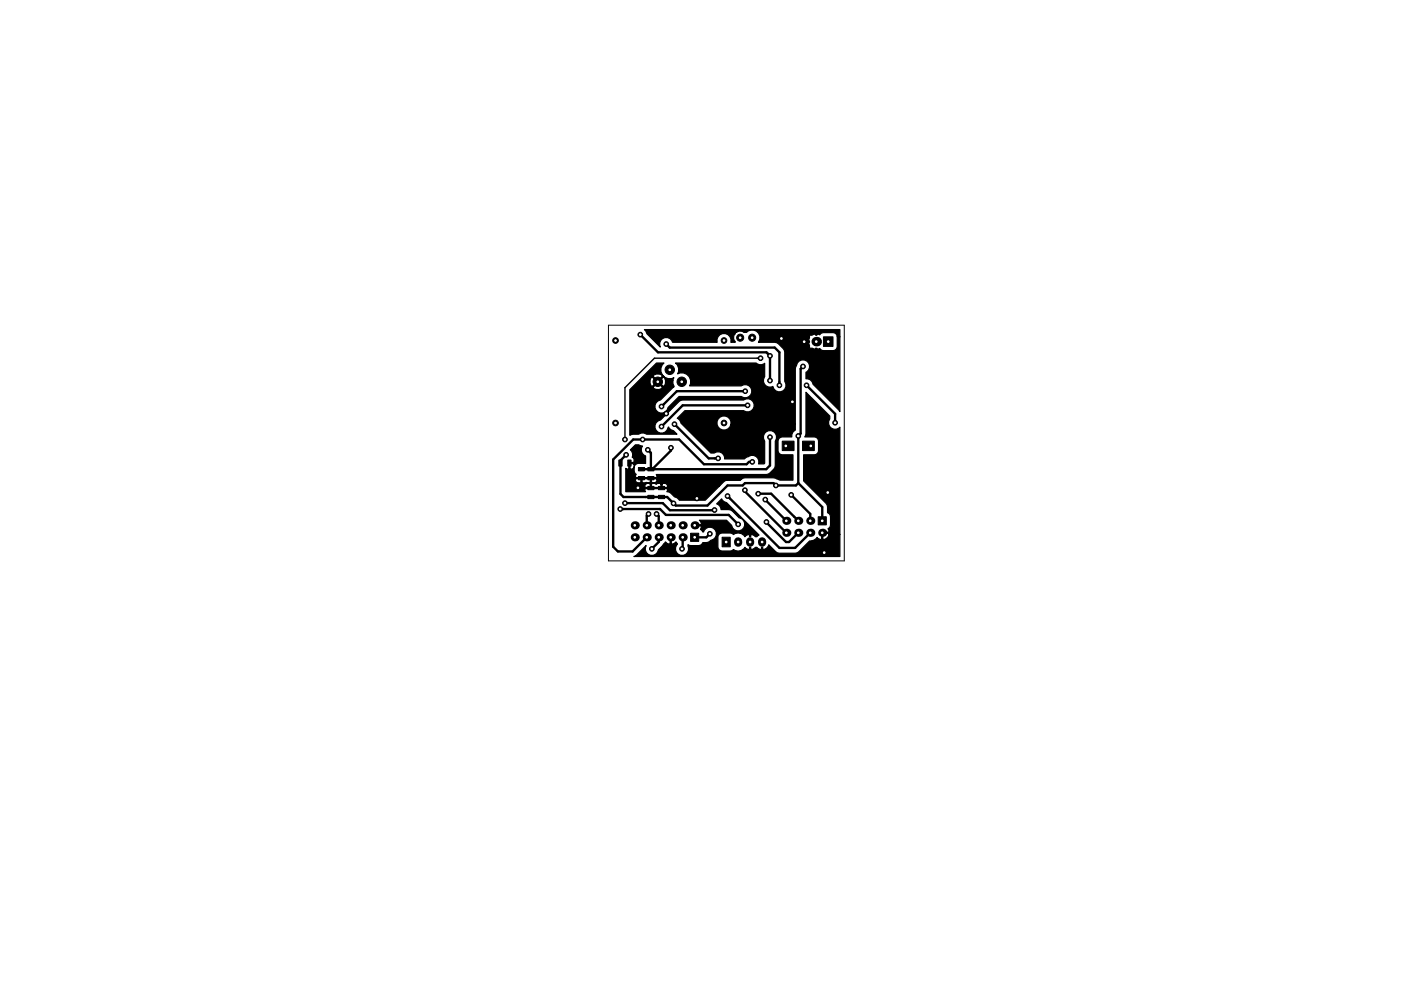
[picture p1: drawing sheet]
<svg xmlns="http://www.w3.org/2000/svg" width="297mm" height="210mm" viewBox="0 0 297 210" stroke-linecap="round" stroke-linejoin="round" font-family="sans-serif">
<path d="M129 69h50v50h-50zM147.3 104.5l.5 .5v.7" fill="none" stroke="#000" stroke-width=".21"/>
<g fill="#000" stroke="#000" stroke-width=".21">
<path d="M174.6 71.5h2v2h-2zM131.2 97.6h.7v1.3h-.7zM133.1 97.6h.7v1.3h-.7zM135.4 99.2h1.3v.7h-1.3zM137.4 99.2h1.3v.7h-1.3zM165.9 93.6h2.5v2h-2.5zM170.2 93.6h2.5v2h-2.5zM135.4 101.1h1.3v.7h-1.3zM137.4 105.1h1.3v.7h-1.3zM137.4 103.2h1.3v.7h-1.3zM137.4 101.1h1.3v.7h-1.3zM139.6 105.1h1.3v.7h-1.3z"/>
<path d="M139.6 103.2h1.3v.7h-1.3zM146.4 113.1h1.7v1.8h-1.7zM153.1 114h1.7v2h-1.7zM173.5 109.6h1.7v1.8h-1.7z"/>
<circle cx="130.5" cy="72.2" r=".6"/>
<circle cx="135.8" cy="71" r=".5"/>
<circle cx="141.3" cy="73" r=".5"/>
<circle cx="142" cy="78.5" r="1"/>
<circle cx="153.5" cy="72.2" r=".6"/>
<circle cx="156.9" cy="71.6" r=".75"/>
<circle cx="159.5" cy="71.6" r=".75"/>
<circle cx="161.3" cy="76" r=".5"/>
<circle cx="163.3" cy="75.5" r=".5"/>
<circle cx="165.7" cy="71.8" r=".5"/>
<circle cx="170.3" cy="77.7" r=".5"/>
<circle cx="170.5" cy="72.5" r=".5"/>
<circle cx="130.5" cy="89.7" r=".6"/>
<circle cx="132.5" cy="93.2" r=".5"/>
<circle cx="132.8" cy="96.5" r=".5"/>
<circle cx="136.3" cy="93.2" r=".5"/>
<circle cx="137.4" cy="95.4" r=".5"/>
<circle cx="139.5" cy="81" r="1"/>
<circle cx="140.3" cy="90.5" r=".5"/>
<circle cx="140.3" cy="86.2" r=".5"/>
<circle cx="141.3" cy="87.7" r=".5"/>
<circle cx="142.3" cy="95" r=".5"/>
<circle cx="143" cy="90" r=".5"/>
<circle cx="144.5" cy="81" r="1"/>
<circle cx="152.3" cy="97.2" r=".5"/>
<circle cx="153.5" cy="89.7" r=".6"/>
<circle cx="158" cy="83" r=".5"/>
<circle cx="158.5" cy="86" r=".5"/>
<circle cx="159.5" cy="98" r=".5"/>
<circle cx="163.3" cy="80.7" r=".5"/>
<circle cx="163.3" cy="92.7" r=".5"/>
<circle cx="165.3" cy="81.7" r=".5"/>
<circle cx="168" cy="85.2" r=".5"/>
<circle cx="169.3" cy="92.5" r=".5"/>
<circle cx="171" cy="81.7" r=".5"/>
<circle cx="177.1" cy="89.7" r=".5"/>
<circle cx="131.5" cy="108" r=".5"/>
<circle cx="132.5" cy="106.7" r=".5"/>
<circle cx="135.3" cy="103.5" r=".5"/>
<circle cx="137.5" cy="109" r=".5"/>
<circle cx="138.2" cy="116.4" r=".5"/>
<circle cx="139.2" cy="109" r=".5"/>
<circle cx="142.8" cy="106.8" r=".5"/>
<circle cx="144.6" cy="116.4" r=".5"/>
<circle cx="147.8" cy="105.7" r=".5"/>
<circle cx="150.5" cy="113.2" r=".5"/>
<circle cx="151.5" cy="108.2" r=".5"/>
<circle cx="154.3" cy="105.2" r=".5"/>
<circle cx="156.5" cy="111.2" r=".5"/>
<circle cx="157.9" cy="104" r=".5"/>
<circle cx="160.8" cy="104.7" r=".5"/>
<circle cx="162.3" cy="106" r=".5"/>
<circle cx="162.5" cy="110.7" r=".5"/>
<circle cx="164.5" cy="103" r=".5"/>
<circle cx="167.8" cy="105" r=".5"/>
<circle cx="174.8" cy="117.2" r=".5"/>
<circle cx="175.5" cy="104.5" r=".5"/>
</g>
<g fill="#000">
<circle cx="173.1" cy="72.5" r="1.02"/>
<circle cx="134.6" cy="114" r=".86"/>
<circle cx="134.6" cy="111.5" r=".86"/>
<circle cx="137.1" cy="111.5" r=".86"/>
<circle cx="137.1" cy="114" r=".86"/>
<circle cx="139.7" cy="111.5" r=".86"/>
<circle cx="139.7" cy="114" r=".86"/>
<circle cx="142.2" cy="111.5" r=".86"/>
<circle cx="142.2" cy="114" r=".86"/>
<circle cx="142.5" cy="106.5" r=".25"/>
<circle cx="144.7" cy="111.5" r=".86"/>
<circle cx="144.7" cy="114" r=".86"/>
<circle cx="147.3" cy="111.5" r=".86"/>
<circle cx="166.7" cy="113" r=".86"/>
<circle cx="166.7" cy="110.5" r=".86"/>
<circle cx="169.3" cy="110.5" r=".86"/>
<circle cx="169.3" cy="113" r=".86"/>
<circle cx="171.8" cy="110.5" r=".86"/>
<circle cx="171.8" cy="113" r=".86"/>
<circle cx="174.3" cy="113" r=".86"/>
</g>
<path d="M156.5 114.8v.4M159 114.8v.4M161.6 114.8v.4" fill="none" stroke="#000" stroke-width="1.7"/>
<g fill="none" stroke="#000" stroke-width=".5">
<path d="M135.8 71l3.7 3.7h23l.8 .8v5.2M141.3 73l.7 .7h22.3l1 1v7M170.3 77.7l-.5 .5v13.8l-.5 .5v10M132.8 96.5l-1.2 1.2v7.1l.6 .6h9.3l1.8 1.9h6.7l4.3-4.3h3.2l.5-.5h6l.5 .5h4.3l.5-.5M137.4 95.4l.6 .7v3.4M142.3 95v.6l-4 3.9M143 90l7.3 7.2h2M158 83h-14.5l-3.2 3.2M158.5 86h-13.7l-4.5 4.5M159.5 98h-.7l-.5 .5h-9l-5.3-5.3h-9.7l-4.3 4.3v18.5l1 1h3.1l3-3M163.3 92.7v6l-.8 .8h-26.5M171 81.7l6.1 6.1v1.9"/>
<path d="M131.5 108h8.4l1.3 1.2h13.3l2 2M132.5 106.7h8l1.5 1.6 9.5-.1M135.7 101.4h.3M137.5 109l-.4 .4v2.1M139.2 109l.5 .5v2M139.7 114v1l-1.5 1.4M144.7 114v2.3l-.1 .1M150.5 113.2l-.7 .8h-2.5M154.3 105.2l11 11h3.3l3.2-3.2M157.9 104v.3l8.8 8.7M160.8 104.7h2.7l5.8 5.8M162.3 106l4.4 4.5"/>
<path d="M162.5 110.7l4.2 4.3h.6l2-2M167.8 105l4 4v1.5M169.3 102.5l5 5.1v2.9"/>
</g>
<path d="M161.3 76h-22.5l-6.3 6.2v11" fill="none" stroke="#000" stroke-width=".3"/>
<path d="M136.6 69.9h41.5v1.6h-.6l-.3-.7-.6-.2h-2h-.4l-.4 .4-.4-.1-.2 .2h-.3l-.2-.2-1.1 .3-.1 .9 .1 .5-.1 .3 .2 1 1 .2 .2-.2 .5 .2 .4-.2 .5 .4 .3 .1h2a.89 .89 0 0 0 .9-.9v-2h.6v15.8l-5.7-5.8a1.36 1.36 0 0 0-1.5-1.1v-1.4l.1-.1a1.43 1.43 0 0 0-.2-2.4 1.43 1.43 0 0 0-2 1.2l-.2 .5v11.8h-13.6a1.51 1.51 0 0 0-1.8-1.7 1.51 1.51 0 0 0-.9 2.3 1.51 1.51 0 0 0 2.5 0l.2-.6h13.6v1.3l-.5 .4-.2 1h-2a.89 .89 0 0 0-.9 .9v2l.2 .6 .7 .3h2.2v5.4h-2.8l-1.3-.5h-6l-.9 .3h-17.8l-.2-.1h-4.2a.49 .49 0 0 0-.1 .5 .49 .49 0 0 0 .4 .3h.5l.2-.1v-.7h.2v.7l.2 .1h1.4l.2-.1v-.7h.2v.7l.2 .1h.5a.63 .63 0 0 0 .5-.7h17.8l-.1 .2-3.2 .1-1.2 1.1h-11.1l-.5-.5h-.5l-.1 .1-.9-.1-.4 .2-.3-.2h-.5l-.2 .1-.9-.1a.52 .52 0 0 0-.3 .8h1v-.7h.2v.7h2v-.7h.3v.7h1l.1-.3h11.1l-3.1 3h-5.5l-1.8-1.4-.8-.4 .1-.3-.1-.3h-4.5l-.2 .3 .2 .3h-4.2v-4.9l.3 .1 .3-.1v-1.3h1l.1-.1-.1-.8-.3-.2a1.28 1.28 0 0 0-.4-1.6l1.1-1h.7l.8 .3a1.37 1.37 0 0 0 .7 2v1.6h-1.5l-.6 .2-1.2-.1v1l.1 .1a.63 .63 0 0 0 .7-.5v-.5h.4a1.58 1.58 0 0 0 .1 2.2l-.2 .3 .2 .3h4.2l.2-.3-.2-.3h23.4a2.56 2.56 0 0 0 1.9-2v-5.2a1.4 1.4 0 0 0-1.2-2.2 1.4 1.4 0 0 0-1.1 2.3v4.7l-.1 .1h-1.2l.1-.1a1.39 1.39 0 0 0-.7-1.5 1.39 1.39 0 0 0-1.5 .1l-.9 .5h-4.2a1.38 1.38 0 0 0-.7-1.4 1.38 1.38 0 0 0-1.5 .1h-.7l-6.3-6.3a1.27 1.27 0 0 0-.8-1l1.6-1.7h12.5a1.4 1.4 0 0 0 1.8-.2 1.4 1.4 0 0 0 0-1.8 1.4 1.4 0 0 0-1.8-.2l-13.4 .1-4.3 4.1a1.4 1.4 0 0 0-1.1 1.5 1.4 1.4 0 0 0 1.3 1.3 1.4 1.4 0 0 0 1.4-1.2l.2-.1 .4 .6 .6 .2 .7 .7h-6.5a1.37 1.37 0 0 0-1.6 0 2.87 2.87 0 0 0-1.9 .2v-9.6l5.7-5.7h1.6l-.4 .4a1.84 1.84 0 0 0 .3 2.4h-.3l-.1-.2a1.29 1.29 0 0 0-1.8 .2l1 1 .9-1h.3l.9 .5h.8l.5-.2-.2 .6h-1.6l-.2-.6-.3-.1-1 1h-.3l-1-1-.3 .1a1.3 1.3 0 0 0 .3 1.9l1-1h.3l1 1 .3-.1 .2-.5v-.7h1.6v.7l.2 .6-.1 .2h-2.4l-.9-1-1 1 .1 .2a1.3 1.3 0 0 0 1.8-.2h2.4l-2.8 2.7a1.4 1.4 0 0 0-.7 2.4 1.4 1.4 0 0 0 2.3-.8l2.4-2.4h13.2a1.4 1.4 0 0 0 1.8-.2 1.4 1.4 0 0 0 0-1.8 1.4 1.4 0 0 0-1.8-.2h-11l.2-.5a1.89 1.89 0 0 0-.7-1.9 1.89 1.89 0 0 0-2-.2 1.78 1.78 0 0 0-.5-2.3h17.1l.2 .2a1.34 1.34 0 0 0 1.6-.1v2.9a1.39 1.39 0 0 0 .1 1.7 1.39 1.39 0 0 0 1.7 .3 1.4 1.4 0 0 0 1.9 1 1.4 1.4 0 0 0 .6-2.1l-.1-6.6a3.1 3.1 0 0 0-2-1.7h-3.4a1.64 1.64 0 0 0-.4-2.2 1.64 1.64 0 0 0-2.2 .1l-.6-.1a1.58 1.58 0 0 0-1.7 .1l-.1 .4a1.14 1.14 0 0 0 0 1.6l-1 .1a1.49 1.49 0 0 0-1.4-1.9 1.49 1.49 0 0 0-1.4 1.9h-9.5l-.2-.4a1.39 1.39 0 0 0-1.8-.4 1.39 1.39 0 0 0-.6 1.8l-2.9-2.8zM134.4 118.1l.5-.3 2.1-2.1a1.39 1.39 0 0 0 .7 2.1 1.39 1.39 0 0 0 1.9-1.1l1.5-1.7 .7 .5 .3-.2v-1.4h.2v1.4l.3 .2 .7-.5 .3 .3a1.47 1.47 0 0 0-.3 1.7 1.47 1.47 0 0 0 1.6 .8 1.37 1.37 0 0 0 1-1.9v-.3l.5 .2h1.7a.86 .86 0 0 0 .9-.7 1.81 1.81 0 0 0 1.8-.5 1.4 1.4 0 0 0 .7-2.3 1.4 1.4 0 0 0-2.3 .6h-.2l-.5-.6 .2-.5-.1-.2h-1.5l.1-.3h1.4l.1-.2-.4-.7h5.7l1.1 1.1a1.4 1.4 0 0 0 1.5 1.1 1.4 1.4 0 0 0 1.3-1.3 1.4 1.4 0 0 0-1.2-1.4l-1.8-1.7-2-.1a1.27 1.27 0 0 0-1-1.2l1.1-1.1a1.27 1.27 0 0 0 1 .8l6.9 6.9-.4 .4h-.4l-.7-.5-.2 .1v.4h-.3v-.4l-.2-.1-.8 .5a1.78 1.78 0 0 0-2.5-.6l-.6-.2h-1.7a.89 .89 0 0 0-.9 .9v2a.89 .89 0 0 0 .9 .9h1.7l.7-.3a2.01 2.01 0 0 0 2.2-.2l.2-.3 .8 .5 .2-.1v-.4h.3v.4l.2 .1 .7-.5h.4l.7 .5 .3-.1v-.4h.2v.4l.2 .1a1.41 1.41 0 0 0 1.1-1l1.8 1.7 3.8 .1 .8-.4 2.3-2.2a1.5 1.5 0 0 0 1.5-.8l.8 .5 .2-.1v-1.5h1.5l.1-.2-.3-.5 .3-.2 .3-.6v-1.8a.86 .86 0 0 0-.6-.8v-1.2l-.4-.8-4.7-4.8v-5.5h2.3a.89 .89 0 0 0 .8-.9v-2a.89 .89 0 0 0-.8-.9h-2.1l.3-.7v-8.8l5 5.1v.6a1.39 1.39 0 0 0 .3 1.9 1.39 1.39 0 0 0 1.9-.2v22.8h-2.3l-.1-.2h-1.2v1.2a1.13 1.13 0 0 0 1.3-1h2.3v4.7z" fill="#000" stroke="#000" stroke-width=".25"/>
<g fill="#fff" stroke="#fff" stroke-width=".21">
<circle cx="132.8" cy="96.5" r=".18"/>
<circle cx="142.8" cy="106.8" r=".18"/>
<circle cx="164.5" cy="103" r=".18"/>
<circle cx="163.3" cy="92.7" r=".17"/>
<circle cx="163.3" cy="80.7" r=".17"/>
<circle cx="170.3" cy="77.7" r=".17"/>
<circle cx="150.5" cy="113.2" r=".18"/>
<circle cx="163.3" cy="75.5" r=".17"/>
<circle cx="135.8" cy="71" r=".17"/>
<circle cx="142.3" cy="95" r=".17"/>
<circle cx="137.4" cy="95.4" r=".18"/>
<circle cx="169.3" cy="92.5" r=".17"/>
<circle cx="135.3" cy="103.5" r=".17"/>
<circle cx="165.7" cy="71.8" r=".17"/>
<circle cx="170.5" cy="72.5" r=".17"/>
<circle cx="175.5" cy="104.5" r=".17"/>
<circle cx="141.3" cy="87.7" r=".17"/>
<circle cx="168" cy="85.2" r=".17"/>
<circle cx="147.8" cy="105.7" r=".17"/>
<circle cx="174.8" cy="117.2" r=".17"/>
<circle cx="159.5" cy="98" r=".17"/>
<circle cx="136.3" cy="93.2" r=".17"/>
<circle cx="177.1" cy="89.7" r=".17"/>
<circle cx="165.3" cy="81.7" r=".17"/>
<circle cx="171" cy="81.7" r=".17"/>
<circle cx="141.3" cy="73" r=".17"/>
<circle cx="161.3" cy="76" r=".17"/>
<circle cx="132.5" cy="93.2" r=".17"/>
<circle cx="158" cy="83" r=".18"/>
<circle cx="140.3" cy="86.2" r=".17"/>
<circle cx="140.3" cy="90.5" r=".17"/>
<circle cx="158.5" cy="86" r=".18"/>
<circle cx="154.3" cy="105.2" r=".17"/>
<circle cx="162.5" cy="110.7" r=".18"/>
<circle cx="157.9" cy="104" r=".17"/>
<circle cx="160.8" cy="104.7" r=".17"/>
<circle cx="167.8" cy="105" r=".17"/>
<circle cx="162.3" cy="106" r=".17"/>
<circle cx="139.2" cy="109" r=".18"/>
<circle cx="137.5" cy="109" r=".18"/>
<circle cx="138.2" cy="116.4" r=".17"/>
<circle cx="144.6" cy="116.4" r=".17"/>
<circle cx="151.5" cy="108.2" r=".18"/>
<circle cx="132.5" cy="106.7" r=".18"/>
<circle cx="131.5" cy="108" r=".17"/>
<circle cx="156.5" cy="111.2" r=".18"/>
<circle cx="152.3" cy="97.2" r=".17"/>
<circle cx="143" cy="90" r=".18"/>
<circle cx="174.3" cy="110.5" r=".17"/>
<circle cx="174.3" cy="113" r=".17"/>
<circle cx="171.8" cy="110.5" r=".17"/>
<circle cx="171.8" cy="113" r=".17"/>
<circle cx="169.3" cy="110.5" r=".17"/>
<circle cx="169.3" cy="113" r=".17"/>
<circle cx="166.7" cy="110.5" r=".17"/>
<circle cx="166.7" cy="113" r=".17"/>
<circle cx="144.5" cy="81" r=".18"/>
<circle cx="139.5" cy="81" r=".18"/>
<circle cx="142" cy="78.5" r=".18"/>
<circle cx="130.5" cy="72.2" r=".17"/>
<circle cx="130.5" cy="89.7" r=".17"/>
<circle cx="153.5" cy="89.7" r=".18"/>
<circle cx="153.5" cy="72.2" r=".18"/>
<circle cx="147.3" cy="114" r=".17"/>
<circle cx="147.3" cy="111.5" r=".17"/>
<circle cx="144.7" cy="114" r=".17"/>
<circle cx="144.7" cy="111.5" r=".17"/>
<circle cx="142.2" cy="114" r=".17"/>
<circle cx="142.2" cy="111.5" r=".17"/>
<circle cx="139.7" cy="114" r=".17"/>
<circle cx="139.7" cy="111.5" r=".17"/>
<circle cx="137.1" cy="114" r=".17"/>
<circle cx="137.1" cy="111.5" r=".17"/>
<circle cx="134.6" cy="114" r=".17"/>
<circle cx="134.6" cy="111.5" r=".17"/>
<circle cx="166.6" cy="94.6" r=".17"/>
<circle cx="171.9" cy="94.6" r=".17"/>
<circle cx="159.5" cy="71.6" r=".18"/>
<circle cx="156.9" cy="71.6" r=".18"/>
<circle cx="154" cy="115" r=".18"/>
<circle cx="156.5" cy="115" r=".18"/>
<circle cx="159" cy="115" r=".18"/>
<circle cx="161.6" cy="115" r=".18"/>
<circle cx="175.6" cy="72.5" r=".17"/>
<circle cx="173.1" cy="72.5" r=".17"/>
</g>
</svg>
